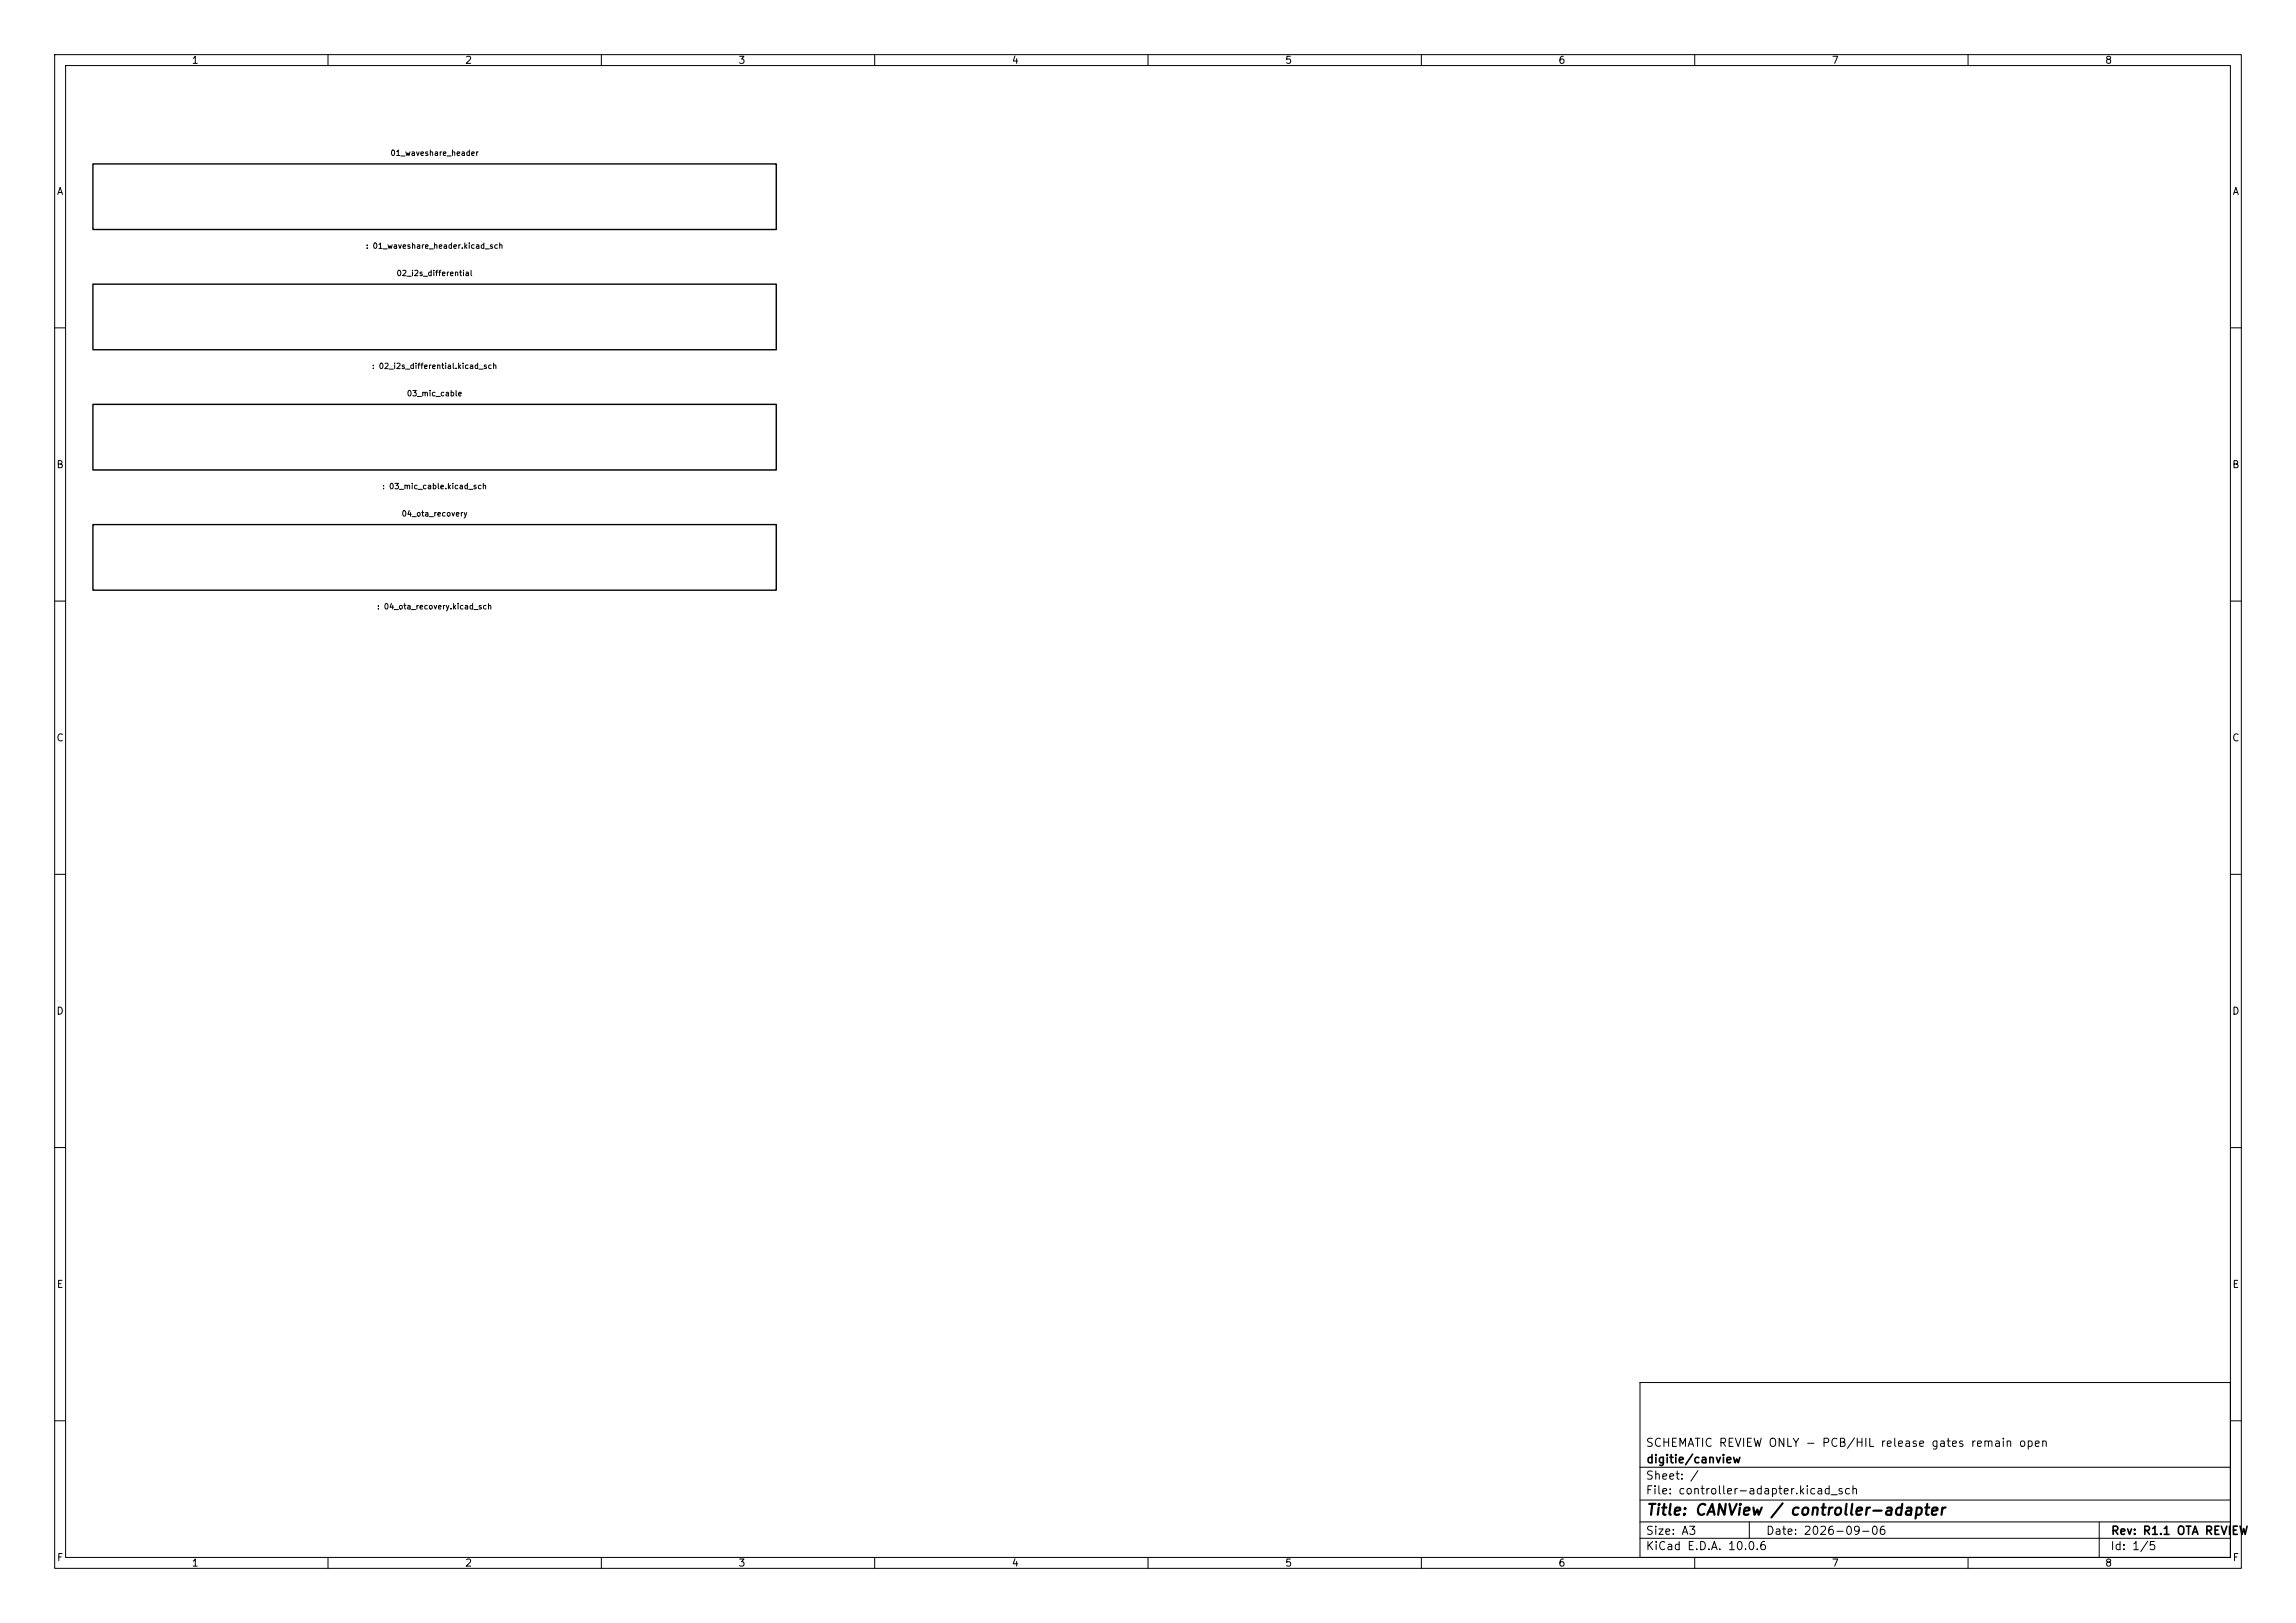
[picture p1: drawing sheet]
<svg xmlns="http://www.w3.org/2000/svg" width="420mm" height="297mm" viewBox="0 0 420 297" stroke-linecap="round" stroke-linejoin="round" font-family="sans-serif">
<defs><g id="words">
<text font-size="2" x="301" y="277.8">Title: CANView / controller-adapter</text>
<g font-size="1.5">
<text x="300.9" y="265.1">SCHEMATIC REVIEW ONLY - PCB/HIL release gates remain open</text>
<text x="301" y="268.1">digitie/canview</text>
<text x="300.9" y="273.8">File: controller-adapter.kicad_sch</text>
<text x="300.9" y="271.1">Sheet: /</text>
<text x="300.9" y="281.2">Size: A3</text>
<text x="322.9" y="281.2">Date: 2026-09-06</text>
<text x="386" y="281.2">Rev: R1.1 OTA REVIEW</text>
<text x="300.9" y="284">KiCad E.D.A. 10.0.6</text>
<text x="385.9" y="284">Id: 1/5</text>
</g>
<g font-size="1.3">
<text x="35" y="12">1</text>
<text x="85" y="12">2</text>
<text x="135" y="12">3</text>
<text x="185" y="12">4</text>
<text x="235" y="12">5</text>
<text x="285" y="12">6</text>
<text x="335" y="12">7</text>
<text x="385" y="12">8</text>
<text x="10.3" y="36">A</text>
<text x="408.3" y="36">A</text>
<text x="10.2" y="86">B</text>
<text x="408.2" y="86">B</text>
<text x="10.2" y="136">C</text>
<text x="408.2" y="136">C</text>
<text x="10.2" y="186">D</text>
<text x="408.2" y="186">D</text>
<text x="10.3" y="236">E</text>
<text x="408.3" y="236">E</text>
<text x="10.3" y="286">F</text>
<text x="35" y="287">1</text>
<text x="85" y="287">2</text>
<text x="135" y="287">3</text>
<text x="185" y="287">4</text>
<text x="235" y="287">5</text>
<text x="285" y="287">6</text>
<text x="335" y="287">7</text>
<text x="385" y="287">8</text>
<text x="408.3" y="286">F</text>
</g>
<g font-size="1">
<text x="71.3" y="28.8">01_waveshare_header</text>
<text x="66.8" y="45.8">파일: 01_waveshare_header.kicad_sch</text>
<text x="72.4" y="50.8">02_i2s_differential</text>
<text x="67.9" y="67.8">파일: 02_i2s_differential.kicad_sch</text>
<text x="74.3" y="72.8">03_mic_cable</text>
<text x="69.8" y="89.8">파일: 03_mic_cable.kicad_sch</text>
<text x="73.4" y="94.8">04_ota_recovery</text>
<text x="68.9" y="111.8">파일: 04_ota_recovery.kicad_sch</text>
</g>
</g></defs>
<g fill="none" stroke="#000" stroke-width=".18">
<path d="M10 10h400v277h-400zM12 12h396v273h-396zM60 10v2M110 10v2M160 10v2M210 10v2M260 10v2M310 10v2M360 10v2M10 60h2M408 60h2M10 110h2"/>
<path d="M408 110h2M10 160h2M408 160h2M10 210h2M408 210h2M300 253h108v32h-108zM10 260h2M300 278.5h108M300 274.5h108M300 268.5h108M320 278.5v3M384 278.5v6.5"/>
<path d="M408 260h2M60 285v2M110 285v2M160 285v2M210 285v2M260 285v2M300 281.5h108M310 285v2M360 285v2"/>
</g>
<path d="M17 30h125v12h-125zM17 52h125v12h-125zM17 74h125v12h-125zM17 96h125v12h-125z" fill="none" stroke="#000" stroke-width=".25"/>
<use href="#words"/>
</svg>
